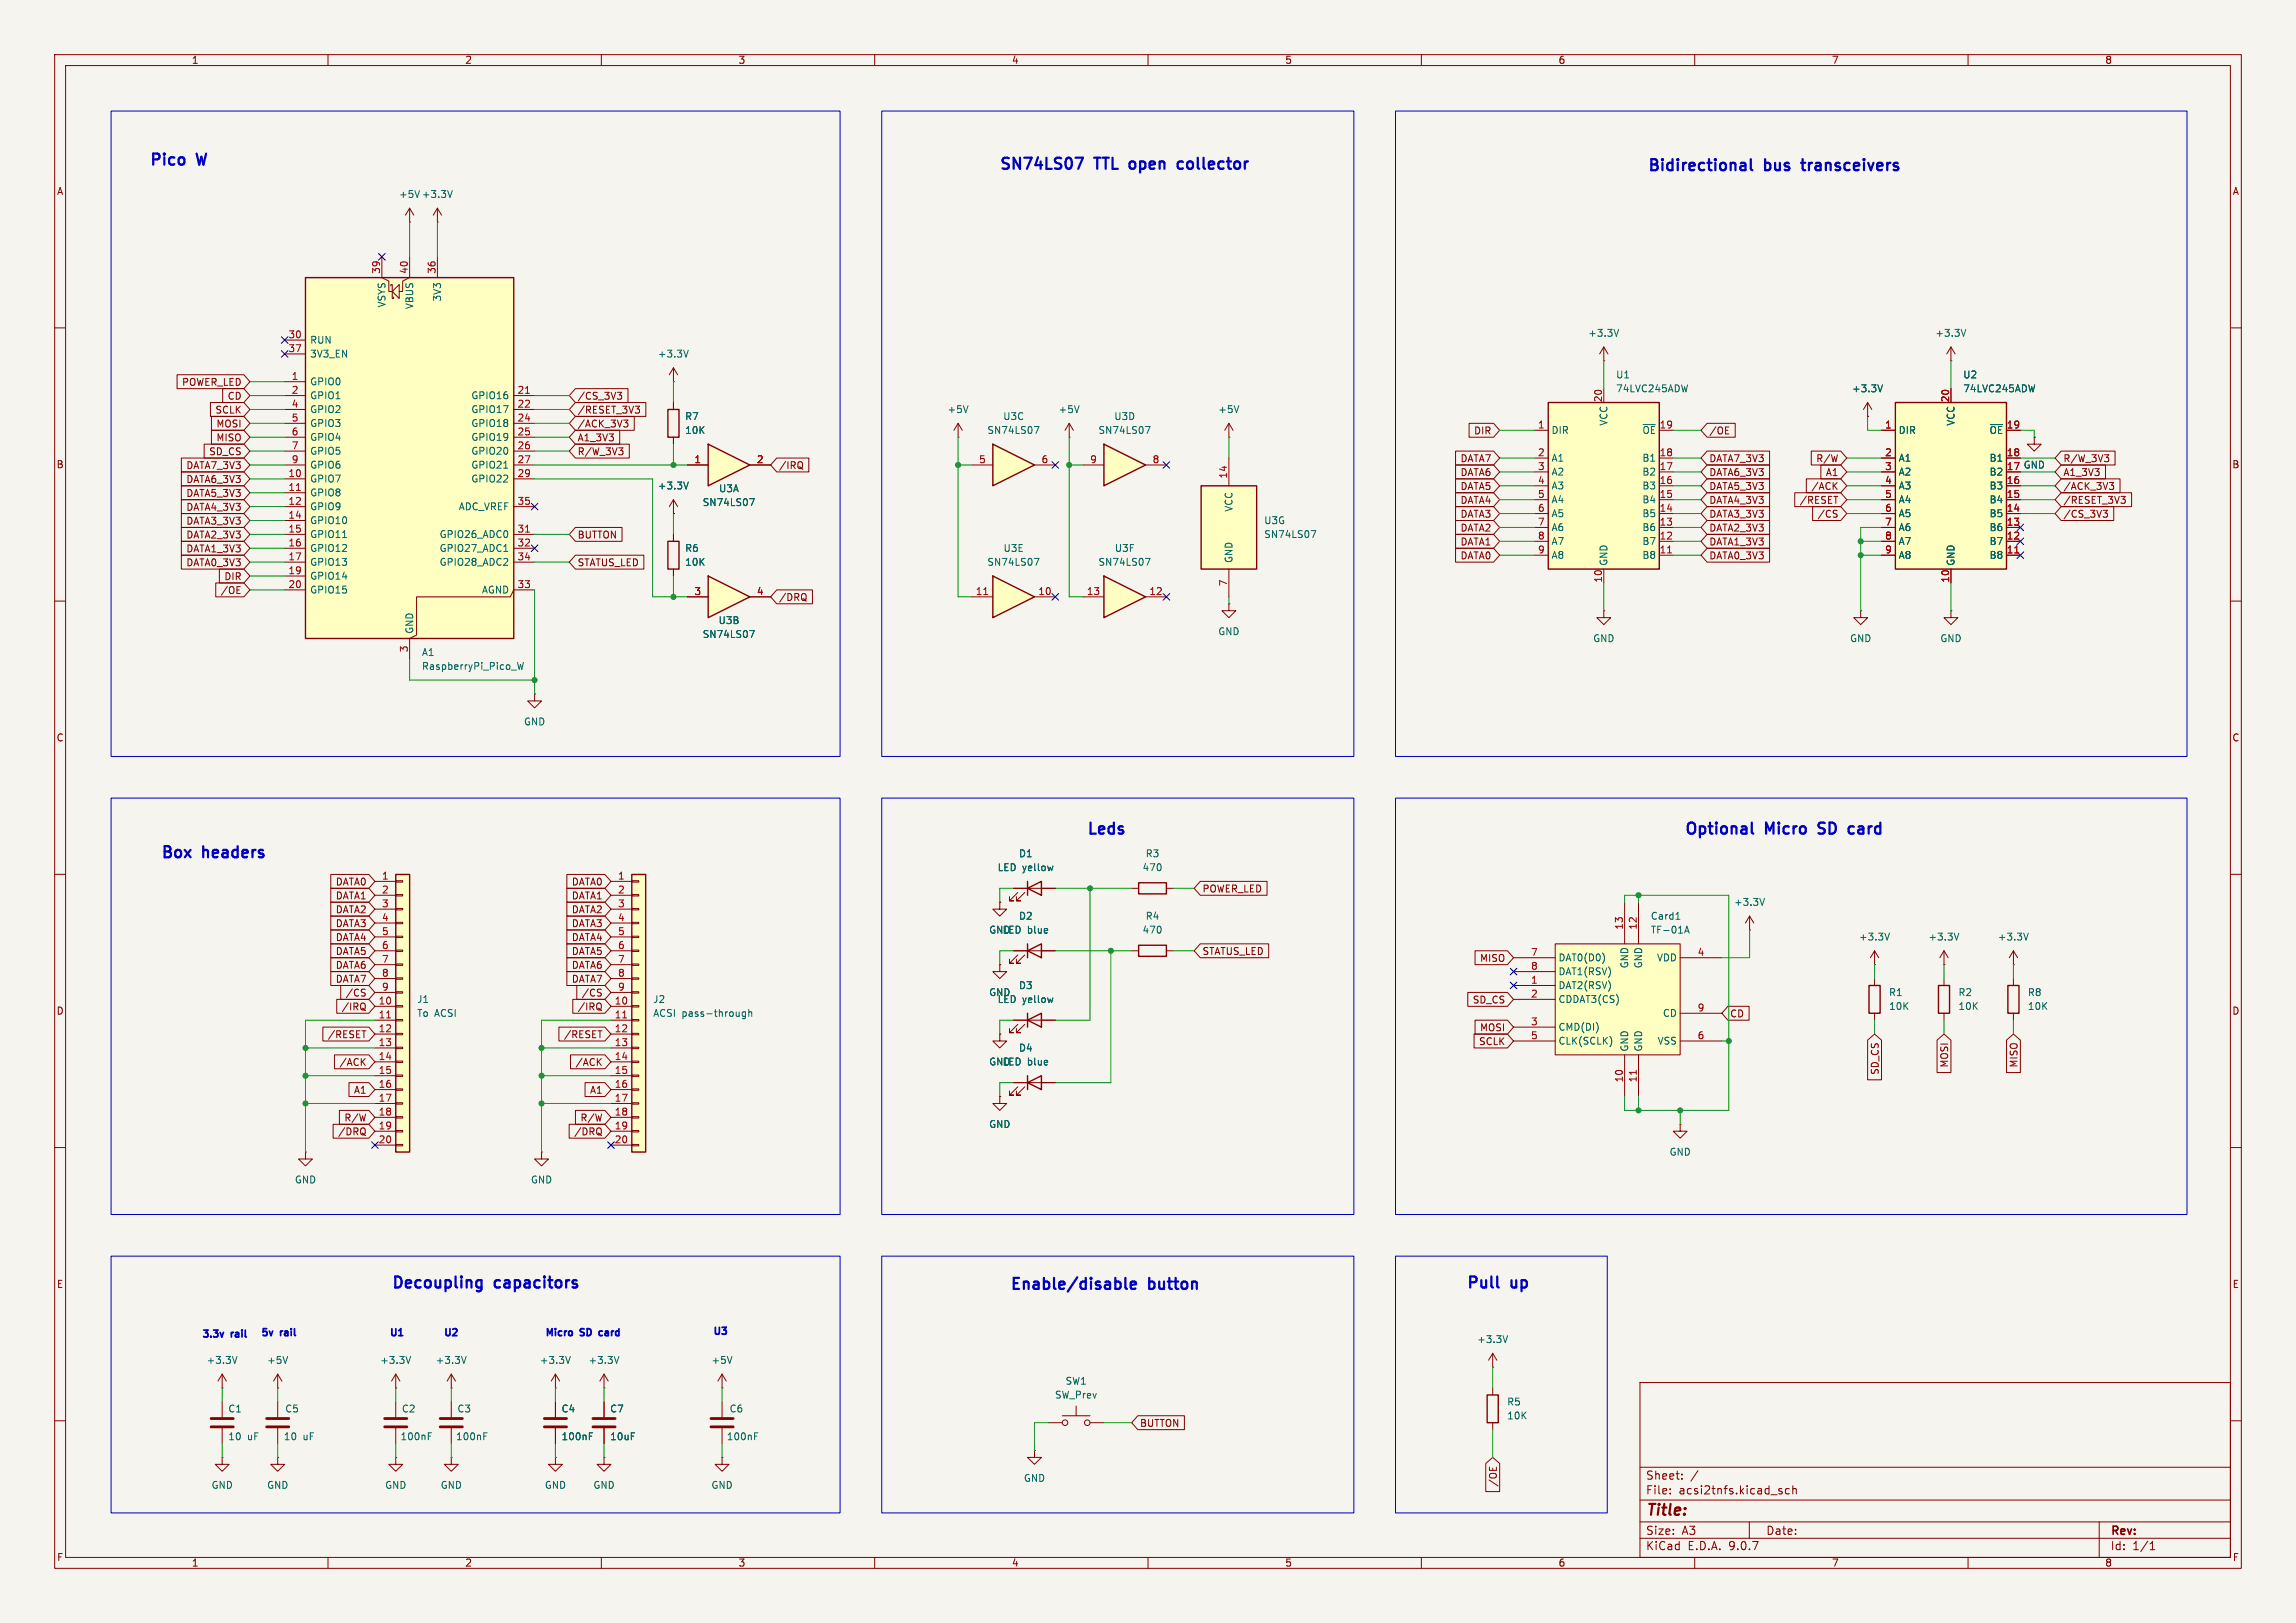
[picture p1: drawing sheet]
<svg xmlns="http://www.w3.org/2000/svg" width="420mm" height="297mm" viewBox="0 0 420 297" stroke-linecap="round" stroke-linejoin="round" font-family="sans-serif">
<defs><g id="words">
<g font-size="2.8" fill="#0000c2">
<text x="27.1" y="30.8">Pico</text>
<text x="36.1" y="30.8">W</text>
<text x="182.6" y="31.6">SN74LS07</text>
<text x="200.3" y="31.6">TTL open</text>
<text x="217.1" y="31.6">collector</text>
<text x="301.2" y="31.9">Bidirectional</text>
<text x="322.8" y="31.9">bus</text>
<text x="330.5" y="31.9">transceivers</text>
<text x="198.6" y="153.3">Leds</text>
<text x="307.9" y="153.3">Optional</text>
<text x="323" y="153.3">Micro</text>
<text x="333.5" y="153.3">SD</text>
<text x="339.8" y="153.3">card</text>
<text x="29.2" y="157.6">Box</text>
<text x="37.1" y="157.6">headers</text>
<text x="71.4" y="236.3">Decoupling</text>
<text x="90.5" y="236.3">capacitors</text>
<text x="184.6" y="236.6">Enable/disable</text>
<text x="210.1" y="236.6">button</text>
<text x="268" y="236.3">Pull</text>
<text x="276.4" y="236.3">up</text>
</g>
<text font-size="2.8" fill="#840000" x="301" y="277.9">Title:</text>
<g font-size="2.1" fill="#840000">
<text x="301" y="273.7">File:</text>
<text x="301" y="271">Sheet:</text>
<text x="307.1" y="273.7">acsi2tnfs.kicad_sch</text>
<text x="301" y="281.1">Size:</text>
<text x="307.6" y="281.1">A3</text>
<text x="323" y="281.1">Date:</text>
<text x="386" y="281.3">Rev:</text>
<text x="301" y="283.9">KiCad</text>
<text x="308.7" y="283.9">E.D.A.</text>
<text x="316.3" y="283.9">9.0.7</text>
<text x="386" y="283.9">Id:</text>
<text x="390.1" y="283.9">1/1</text>
</g>
<g font-size="1.8" fill="#840000">
<text x="35" y="11.9">1</text>
<text x="85" y="11.9">2</text>
<text x="135" y="11.9">3</text>
<text x="185" y="11.9">4</text>
<text x="235" y="11.9">5</text>
<text x="285" y="11.9">6</text>
<text x="335" y="11.9">7</text>
<text x="385" y="11.9">8</text>
<text x="10.3" y="35.9">A</text>
<text x="408.3" y="35.9">A</text>
<text x="33.2" y="70.8">POWER_LED</text>
<text x="39.3" y="75.9">SCLK</text>
<text x="41.5" y="73.3">CD</text>
<text x="105.6" y="75.9">/RESET_3V3</text>
<text x="105.6" y="73.3">/CS_3V3</text>
<text x="38.2" y="83.5">SD_CS</text>
<text x="39.5" y="81">MISO</text>
<text x="39.5" y="78.4">MOSI</text>
<text x="105.6" y="81">A1_3V3</text>
<text x="105.6" y="83.5">R/W_3V3</text>
<text x="105.6" y="78.4">/ACK_3V3</text>
<text x="269.5" y="79.7">DIR</text>
<text x="312.6" y="79.7">/OE</text>
<text x="10.3" y="85.9">B</text>
<text x="34" y="86">DATA7_3V3</text>
<text x="34" y="88.6">DATA6_3V3</text>
<text x="142.4" y="86">/IRQ</text>
<text x="267.1" y="84.8">DATA7</text>
<text x="267.1" y="89.9">DATA5</text>
<text x="267.1" y="87.3">DATA6</text>
<text x="312.6" y="89.9">DATA5_3V3</text>
<text x="312.6" y="84.8">DATA7_3V3</text>
<text x="312.6" y="87.3">DATA6_3V3</text>
<text x="331.2" y="89.9">/ACK</text>
<text x="332.1" y="84.8">R/W</text>
<text x="333.9" y="87.3">A1</text>
<text x="377.3" y="87.3">A1_3V3</text>
<text x="377.3" y="89.9">/ACK_3V3</text>
<text x="377.3" y="84.8">R/W_3V3</text>
<text x="408.2" y="85.9">B</text>
<text x="34" y="93.7">DATA4_3V3</text>
<text x="34" y="91.1">DATA5_3V3</text>
<text x="267.1" y="94.9">DATA3</text>
<text x="267.1" y="92.4">DATA4</text>
<text x="312.6" y="94.9">DATA3_3V3</text>
<text x="312.6" y="92.4">DATA4_3V3</text>
<text x="329.1" y="92.4">/RESET</text>
<text x="332.4" y="94.9">/CS</text>
<text x="377.3" y="94.9">/CS_3V3</text>
<text x="377.3" y="92.4">/RESET_3V3</text>
<text x="34" y="96.2">DATA3_3V3</text>
<text x="34" y="98.7">DATA2_3V3</text>
<text x="34" y="101.3">DATA1_3V3</text>
<text x="105.6" y="98.7">BUTTON</text>
<text x="267.1" y="100">DATA1</text>
<text x="267.1" y="97.5">DATA2</text>
<text x="312.6" y="100">DATA1_3V3</text>
<text x="312.6" y="97.5">DATA2_3V3</text>
<text x="34" y="103.8">DATA0_3V3</text>
<text x="40.9" y="106.4">DIR</text>
<text x="105.6" y="103.8">STATUS_LED</text>
<text x="267.1" y="102.6">DATA0</text>
<text x="312.6" y="102.6">DATA0_3V3</text>
<text x="40.3" y="108.9">/OE</text>
<text x="142.4" y="110.2">/DRQ</text>
<text x="10.3" y="135.9">C</text>
<text x="408.2" y="135.9">C</text>
<text x="61.3" y="167.3">DATA2</text>
<text x="61.3" y="162.2">DATA0</text>
<text x="61.3" y="164.8">DATA1</text>
<text x="104.5" y="164.8">DATA1</text>
<text x="104.5" y="167.3">DATA2</text>
<text x="104.5" y="162.2">DATA0</text>
<text x="219.9" y="163.5">POWER_LED</text>
<text x="61.3" y="172.4">DATA4</text>
<text x="61.3" y="169.9">DATA3</text>
<text x="104.5" y="169.9">DATA3</text>
<text x="104.5" y="172.4">DATA4</text>
<text x="61.3" y="177.5">DATA6</text>
<text x="61.3" y="174.9">DATA5</text>
<text x="104.5" y="177.5">DATA6</text>
<text x="104.5" y="174.9">DATA5</text>
<text x="219.9" y="174.9">STATUS_LED</text>
<text x="270.6" y="176.2">MISO</text>
<text x="10.3" y="185.9">D</text>
<text x="61.3" y="180">DATA7</text>
<text x="62.4" y="185.1">/IRQ</text>
<text x="63.1" y="182.6">/CS</text>
<text x="104.5" y="180">DATA7</text>
<text x="105.6" y="185.1">/IRQ</text>
<text x="106.3" y="182.6">/CS</text>
<text x="269.3" y="183.8">SD_CS</text>
<text x="408.2" y="185.9">D</text>
<text x="59.9" y="190.2">/RESET</text>
<text x="103.1" y="190.2">/RESET</text>
<text x="270.5" y="191.5">SCLK</text>
<text x="270.6" y="188.9">MOSI</text>
<text x="316.4" y="186.4">CD</text>
<text x="62" y="195.3">/ACK</text>
<text x="105.2" y="195.3">/ACK</text>
<text x="343.9" y="196.8" transform="rotate(-90 343.9 196.8)">SD_CS</text>
<text x="356.6" y="195.5" transform="rotate(-90 356.6 195.5)">MOSI</text>
<text x="369.3" y="195.5" transform="rotate(-90 369.3 195.5)">MISO</text>
<text x="64.6" y="200.3">A1</text>
<text x="107.8" y="200.3">A1</text>
<text x="61.7" y="208">/DRQ</text>
<text x="62.9" y="205.4">R/W</text>
<text x="104.9" y="208">/DRQ</text>
<text x="106.1" y="205.4">R/W</text>
<text x="10.3" y="235.9">E</text>
<text x="408.3" y="235.9">E</text>
<text x="208.4" y="261.3">BUTTON</text>
<text x="274" y="272.1" transform="rotate(-90 274 272.1)">/OE</text>
<text x="10.3" y="285.9">F</text>
<text x="35" y="286.9">1</text>
<text x="85" y="286.9">2</text>
<text x="135" y="286.9">3</text>
<text x="185" y="286.9">4</text>
<text x="235" y="286.9">5</text>
<text x="285" y="286.9">6</text>
<text x="335" y="286.9">7</text>
<text x="385" y="286.9">8</text>
<text x="408.3" y="285.9">F</text>
</g>
<g font-size="1.8" fill="#006464">
<text x="72.9" y="36.4">+5V +3.3V</text>
<text x="70.7" y="56.4" transform="rotate(-90 70.7 56.4)">VSYS</text>
<text x="75.8" y="56.7" transform="rotate(-90 75.8 56.7)">VBUS</text>
<text x="80.9" y="55.3" transform="rotate(-90 80.9 55.3)">3V3</text>
<text x="56.6" y="63.1">RUN</text>
<text x="56.6" y="65.6">3V3_EN</text>
<text x="120.2" y="65.6">+3.3V</text>
<text x="290.4" y="61.8">+3.3V</text>
<text x="353.9" y="61.8">+3.3V</text>
<text x="56.6" y="70.7">GPIO0</text>
<text x="295.5" y="69.4">U1</text>
<text x="295.5" y="72">74LVC245ADW</text>
<text x="338.7" y="72">+3.3V</text>
<text x="359" y="69.4">U2</text>
<text x="359" y="72">74LVC245ADW</text>
<text x="56.6" y="73.3">GPIO1</text>
<text x="56.6" y="75.8">GPIO2</text>
<text x="86.1" y="73.3">GPIO16</text>
<text x="86.1" y="75.8">GPIO17</text>
<text x="125.2" y="77.1">R7</text>
<text x="173.2" y="75.8">+5V</text>
<text x="183.4" y="77.1">U3C</text>
<text x="193.5" y="75.8">+5V</text>
<text x="203.7" y="77.1">U3D</text>
<text x="222.8" y="75.8">+5V</text>
<text x="294.2" y="78" transform="rotate(-90 294.2 78)">VCC</text>
<text x="357.7" y="78" transform="rotate(-90 357.7 78)">VCC</text>
<text x="56.6" y="78.3">GPIO3</text>
<text x="56.6" y="80.9">GPIO4</text>
<text x="56.6" y="83.4">GPIO5</text>
<text x="86.1" y="78.3">GPIO18</text>
<text x="86.1" y="80.9">GPIO19</text>
<text x="86.1" y="83.4">GPIO20</text>
<text x="125.2" y="79.6">10K</text>
<text x="180.5" y="79.6">SN74LS07</text>
<text x="200.8" y="79.6">SN74LS07</text>
<text x="283.7" y="79.6">DIR</text>
<text x="300.3" y="79.6">~{OE}</text>
<text x="347.2" y="79.6">DIR</text>
<text x="363.8" y="79.6">~{OE}</text>
<text x="56.6" y="86">GPIO6</text>
<text x="56.6" y="88.5">GPIO7</text>
<text x="86.1" y="86">GPIO21</text>
<text x="86.1" y="88.5">GPIO22</text>
<text x="120.2" y="89.8">+3.3V</text>
<text x="283.7" y="84.7">A1</text>
<text x="283.7" y="87.2">A2</text>
<text x="283.7" y="89.8">A3</text>
<text x="300.3" y="84.7">B1</text>
<text x="300.3" y="87.2">B2</text>
<text x="300.3" y="89.8">B3</text>
<text x="347.2" y="84.7">A1</text>
<text x="347.2" y="87.2">A2</text>
<text x="347.2" y="89.8">A3</text>
<text x="363.8" y="84.7">B1</text>
<text x="363.8" y="87.2">B2</text>
<text x="363.8" y="89.8">B3</text>
<text x="367" y="86.1">17 GND</text>
<text x="56.6" y="91">GPIO8</text>
<text x="56.6" y="93.6">GPIO9</text>
<text x="83.8" y="93.6">ADC_VREF</text>
<text x="128.4" y="92.8">SN74LS07</text>
<text x="131.4" y="90.3">U3A</text>
<text x="225.7" y="93.7" transform="rotate(-90 225.7 93.7)">VCC</text>
<text x="283.7" y="92.3">A4</text>
<text x="283.7" y="94.8">A5</text>
<text x="300.3" y="92.3">B4</text>
<text x="300.3" y="94.8">B5</text>
<text x="347.2" y="92.3">A4</text>
<text x="347.2" y="94.8">A5</text>
<text x="363.8" y="92.3">B4</text>
<text x="363.8" y="94.8">B5</text>
<text x="56.6" y="96.1">GPIO10</text>
<text x="56.6" y="98.7">GPIO11</text>
<text x="56.6" y="101.2">GPIO12</text>
<text x="80.3" y="98.7">GPIO26_ADC0</text>
<text x="80.3" y="101.2">GPIO27_ADC1</text>
<text x="125.2" y="101.2">R6</text>
<text x="183.5" y="101.2">U3E</text>
<text x="203.8" y="101.2">U3F</text>
<text x="231.1" y="96.1">U3G</text>
<text x="231.1" y="98.7">SN74LS07</text>
<text x="283.7" y="97.4">A6</text>
<text x="283.7" y="99.9">A7</text>
<text x="300.3" y="97.4">B6</text>
<text x="300.3" y="99.9">B7</text>
<text x="347.2" y="97.4">A6</text>
<text x="347.2" y="99.9">A7</text>
<text x="363.8" y="97.4">B6</text>
<text x="363.8" y="99.9">B7</text>
<text x="56.6" y="103.7">GPIO13</text>
<text x="56.6" y="106.3">GPIO14</text>
<text x="80.3" y="103.7">GPIO28_ADC2</text>
<text x="125.2" y="103.7">10K</text>
<text x="180.5" y="103.7">SN74LS07</text>
<text x="200.8" y="103.7">SN74LS07</text>
<text x="225.7" y="103.1" transform="rotate(-90 225.7 103.1)">GND</text>
<text x="283.7" y="102.5">A8</text>
<text x="294.2" y="103.6" transform="rotate(-90 294.2 103.6)">GND</text>
<text x="300.3" y="102.5">B8</text>
<text x="347.2" y="102.5">A8</text>
<text x="357.7" y="103.6" transform="rotate(-90 357.7 103.6)">GND</text>
<text x="363.8" y="102.5">B8</text>
<text x="56.6" y="108.8">GPIO15</text>
<text x="88.1" y="108.8">AGND</text>
<text x="75.8" y="116.1" transform="rotate(-90 75.8 116.1)">GND</text>
<text x="128.4" y="116.9">SN74LS07</text>
<text x="131.3" y="114.4">U3B</text>
<text x="222.8" y="116.4">GND</text>
<text x="291.3" y="117.7">GND</text>
<text x="338.3" y="117.7">GND</text>
<text x="354.8" y="117.7">GND</text>
<text x="77.1" y="120.2">A1</text>
<text x="77.1" y="122.8">RaspberryPi_Pico_W</text>
<text x="95.8" y="132.9">GND</text>
<text x="182.4" y="159.6">LED yellow</text>
<text x="186.3" y="157.1">D1</text>
<text x="208.9" y="159.6">470</text>
<text x="209.5" y="157.1">R3</text>
<text x="317.1" y="166">+3.3V</text>
<text x="180.8" y="171">GND</text>
<text x="183.3" y="171">LED blue</text>
<text x="186.3" y="168.5">D2</text>
<text x="208.9" y="171">470</text>
<text x="209.5" y="168.5">R4</text>
<text x="301.9" y="168.5">Card1</text>
<text x="301.9" y="171">TF-01A</text>
<text x="340" y="172.3">+3.3V</text>
<text x="352.7" y="172.3">+3.3V</text>
<text x="365.4" y="172.3">+3.3V</text>
<text x="285" y="176.1">DAT0(D0)</text>
<text x="285" y="178.7">DAT1(RSV)</text>
<text x="298" y="177.3" transform="rotate(-90 298 177.3)">GND</text>
<text x="300.6" y="177.3" transform="rotate(-90 300.6 177.3)">GND</text>
<text x="303" y="176.1">VDD</text>
<text x="76.2" y="183.7">J1</text>
<text x="119.4" y="183.7">J2</text>
<text x="180.8" y="182.5">GND</text>
<text x="182.4" y="183.7">LED yellow</text>
<text x="186.3" y="181.2">D3</text>
<text x="285" y="181.2">DAT2(RSV)</text>
<text x="285" y="183.7">CDDAT3(CS)</text>
<text x="345.4" y="182.5">R1</text>
<text x="345.4" y="185">10K</text>
<text x="358.1" y="182.5">R2</text>
<text x="358.1" y="185">10K</text>
<text x="370.8" y="182.5">R8</text>
<text x="370.8" y="185">10K</text>
<text x="76.2" y="186.3">To ACSI</text>
<text x="119.4" y="186.3">ACSI pass-through</text>
<text x="285" y="188.8">CMD(DI)</text>
<text x="285" y="191.4">CLK(SCLK)</text>
<text x="303.1" y="191.4">VSS</text>
<text x="304.1" y="186.3">CD</text>
<text x="180.8" y="195.2">GND</text>
<text x="183.3" y="195.2">LED blue</text>
<text x="186.3" y="192.6">D4</text>
<text x="298" y="192.5" transform="rotate(-90 298 192.5)">GND</text>
<text x="300.6" y="192.5" transform="rotate(-90 300.6 192.5)">GND</text>
<text x="180.8" y="206.6">GND</text>
<text x="305.3" y="211.7">GND</text>
<text x="53.8" y="216.8">GND</text>
<text x="97" y="216.8">GND</text>
<text x="270.1" y="246">+3.3V</text>
<text x="37.7" y="249.8">+3.3V</text>
<text x="48.8" y="249.8">+5V</text>
<text x="69.4" y="249.8">+3.3V</text>
<text x="79.6" y="249.8">+3.3V</text>
<text x="98.7" y="249.8">+3.3V</text>
<text x="107.5" y="249.8">+3.3V</text>
<text x="130" y="249.8">+5V</text>
<text x="192.9" y="256.1">SW_Prev</text>
<text x="194.8" y="253.6">SW1</text>
<text x="275.6" y="257.4">R5</text>
<text x="41.7" y="258.7">C1</text>
<text x="41.7" y="263.8">10</text>
<text x="45.3" y="263.8">uF</text>
<text x="51.8" y="263.8">10</text>
<text x="52.1" y="258.7">C5</text>
<text x="55.4" y="263.8">uF</text>
<text x="73.2" y="263.8">100nF</text>
<text x="73.4" y="258.7">C2</text>
<text x="83.3" y="263.8">100nF</text>
<text x="83.6" y="258.7">C3</text>
<text x="102.6" y="258.7">C4</text>
<text x="102.6" y="263.8">100nF</text>
<text x="111.5" y="258.7">C7</text>
<text x="111.5" y="263.8">10uF</text>
<text x="132.9" y="263.8">100nF</text>
<text x="133.4" y="258.7">C6</text>
<text x="275.6" y="259.9">10K</text>
<text x="38.6" y="272.6">GND</text>
<text x="48.8" y="272.6">GND</text>
<text x="70.4" y="272.6">GND</text>
<text x="80.5" y="272.6">GND</text>
<text x="99.6" y="272.6">GND</text>
<text x="108.5" y="272.6">GND</text>
<text x="130" y="272.6">GND</text>
<text x="187.2" y="271.4">GND</text>
</g>
<g font-size="1.8" fill="#a90000">
<text x="69.6" y="50.2" transform="rotate(-90 69.6 50.2)">39</text>
<text x="74.7" y="50.2" transform="rotate(-90 74.7 50.2)">40</text>
<text x="79.8" y="50.2" transform="rotate(-90 79.8 50.2)">36</text>
<text x="52.7" y="62">30</text>
<text x="52.7" y="64.5">37</text>
<text x="53.3" y="69.6">1</text>
<text x="53.3" y="72.1">2</text>
<text x="53.3" y="74.7">4</text>
<text x="53.3" y="77.2">5</text>
<text x="94.6" y="72.1">21</text>
<text x="94.6" y="74.7">22</text>
<text x="94.6" y="77.2">24</text>
<text x="293.1" y="73.7" transform="rotate(-90 293.1 73.7)">20</text>
<text x="356.6" y="73.7" transform="rotate(-90 356.6 73.7)">20</text>
<text x="53.3" y="79.8">6</text>
<text x="53.3" y="82.3">7</text>
<text x="94.6" y="79.8">25</text>
<text x="94.6" y="82.3">26</text>
<text x="281.2" y="78.5">1</text>
<text x="281.2" y="83.6">2</text>
<text x="303.5" y="78.5">19</text>
<text x="303.5" y="83.6">18</text>
<text x="344.7" y="78.5">1</text>
<text x="344.7" y="83.6">2</text>
<text x="367" y="78.5">19</text>
<text x="367" y="83.6">18</text>
<text x="52.7" y="87.4">10</text>
<text x="52.7" y="89.9">11</text>
<text x="53.3" y="84.8">9</text>
<text x="94.6" y="84.8">27</text>
<text x="94.6" y="87.4">29</text>
<text x="126.9" y="84.8">1</text>
<text x="138.4" y="84.8">2</text>
<text x="179" y="84.8">5</text>
<text x="190.4" y="84.8">6</text>
<text x="199.3" y="84.8">9</text>
<text x="210.7" y="84.8">8</text>
<text x="224.5" y="87.7" transform="rotate(-90 224.5 87.7)">14</text>
<text x="281.2" y="86.1">3</text>
<text x="281.2" y="88.6">4</text>
<text x="303.5" y="86.1">17</text>
<text x="303.5" y="88.6">16</text>
<text x="344.7" y="86.1">3</text>
<text x="344.7" y="88.6">4</text>
<text x="367" y="88.6">16</text>
<text x="52.7" y="92.5">12</text>
<text x="52.7" y="95">14</text>
<text x="94.6" y="92.5">35</text>
<text x="281.2" y="91.2">5</text>
<text x="281.2" y="93.7">6</text>
<text x="303.5" y="91.2">15</text>
<text x="303.5" y="93.7">14</text>
<text x="344.7" y="91.2">5</text>
<text x="344.7" y="93.7">6</text>
<text x="367" y="91.2">15</text>
<text x="367" y="93.7">14</text>
<text x="52.7" y="97.5">15</text>
<text x="52.7" y="100.1">16</text>
<text x="94.6" y="97.5">31</text>
<text x="94.6" y="100.1">32</text>
<text x="281.2" y="96.3">7</text>
<text x="281.2" y="98.8">8</text>
<text x="281.2" y="101.3">9</text>
<text x="303.5" y="96.3">13</text>
<text x="303.5" y="98.8">12</text>
<text x="303.5" y="101.3">11</text>
<text x="344.7" y="96.3">7</text>
<text x="344.7" y="98.8">8</text>
<text x="344.7" y="101.3">9</text>
<text x="367" y="96.3">13</text>
<text x="367" y="98.8">12</text>
<text x="367" y="101.3">11</text>
<text x="52.7" y="102.6">17</text>
<text x="52.7" y="105.2">19</text>
<text x="52.7" y="107.7">20</text>
<text x="94.6" y="102.6">34</text>
<text x="94.6" y="107.7">33</text>
<text x="224.5" y="107.4" transform="rotate(-90 224.5 107.4)">7</text>
<text x="293.1" y="106.7" transform="rotate(-90 293.1 106.7)">10</text>
<text x="356.6" y="106.7" transform="rotate(-90 356.6 106.7)">10</text>
<text x="126.9" y="109">3</text>
<text x="138.4" y="109">4</text>
<text x="178.4" y="109">11</text>
<text x="189.8" y="109">10</text>
<text x="198.7" y="109">13</text>
<text x="210.1" y="109">12</text>
<text x="74.7" y="119.5" transform="rotate(-90 74.7 119.5)">3</text>
<text x="69.8" y="161">1</text>
<text x="113" y="161">1</text>
<text x="69.8" y="163.6">2</text>
<text x="69.8" y="166.1">3</text>
<text x="113" y="163.6">2</text>
<text x="113" y="166.1">3</text>
<text x="69.8" y="168.7">4</text>
<text x="69.8" y="171.2">5</text>
<text x="69.8" y="173.7">6</text>
<text x="113" y="168.7">4</text>
<text x="113" y="171.2">5</text>
<text x="113" y="173.7">6</text>
<text x="296.9" y="170.2" transform="rotate(-90 296.9 170.2)">13</text>
<text x="299.5" y="170.2" transform="rotate(-90 299.5 170.2)">12</text>
<text x="69.8" y="176.3">7</text>
<text x="69.8" y="178.8">8</text>
<text x="113" y="176.3">7</text>
<text x="113" y="178.8">8</text>
<text x="280" y="175">7</text>
<text x="280" y="177.5">8</text>
<text x="310.4" y="175">4</text>
<text x="69.2" y="183.9">10</text>
<text x="69.8" y="181.4">9</text>
<text x="112.4" y="183.9">10</text>
<text x="113" y="181.4">9</text>
<text x="280" y="180.1">1</text>
<text x="280" y="182.6">2</text>
<text x="310.4" y="185.2">9</text>
<text x="69.2" y="186.4">11</text>
<text x="69.2" y="189">12</text>
<text x="69.2" y="191.5">13</text>
<text x="112.4" y="186.4">11</text>
<text x="112.4" y="189">12</text>
<text x="112.4" y="191.5">13</text>
<text x="280" y="187.7">3</text>
<text x="280" y="190.2">5</text>
<text x="310.4" y="190.2">6</text>
<text x="69.2" y="194.1">14</text>
<text x="69.2" y="196.6">15</text>
<text x="112.4" y="194.1">14</text>
<text x="112.4" y="196.6">15</text>
<text x="69.2" y="199.1">16</text>
<text x="69.2" y="201.7">17</text>
<text x="112.4" y="199.1">16</text>
<text x="112.4" y="201.7">17</text>
<text x="296.9" y="198.2" transform="rotate(-90 296.9 198.2)">10</text>
<text x="299.5" y="198.2" transform="rotate(-90 299.5 198.2)">11</text>
<text x="69.2" y="204.2">18</text>
<text x="69.2" y="206.8">19</text>
<text x="69.2" y="209.3">20</text>
<text x="112.4" y="204.2">18</text>
<text x="112.4" y="206.8">19</text>
<text x="112.4" y="209.3">20</text>
</g>
<g font-size="1.8" fill="#0000c2">
<text x="36.7" y="245.2">3.3v</text>
<text x="42.4" y="245.2">rail</text>
<text x="47.5" y="245">5v</text>
<text x="51.4" y="245">rail</text>
<text x="71" y="245">U1</text>
<text x="80.9" y="245">U2</text>
<text x="99.5" y="245">Micro</text>
<text x="106.2" y="245">SD</text>
<text x="110.4" y="245">card</text>
<text x="130.2" y="244.7">U3</text>
</g>
</g></defs>
<path d="M0 0h420v297h-420z" fill="#f5f4ef" stroke="#f5f4ef" stroke-width=".18"/>
<g fill="none" stroke="#840000" stroke-width=".18">
<path d="M10 10h400v277h-400zM12 12h396v273h-396zM60 10v2M110 10v2M160 10v2M210 10v2M260 10v2M310 10v2M360 10v2M10 60h2M408 60h2M10 110h2"/>
<path d="M293.4 111.8v1.2h1.2l-1.2 1.3-1.3-1.3h1.3M293.4 111.8h.1M408 110h2M10 160h2M408 160h2M10 210h2M408 210h2M101.6 254h.1M101.6 251.5l-.8 1.2M101.6 251.5l.8 1.2M101.6 251.5v2.5M300 253h108v32h-108z"/>
<path d="M10 260h2M300 278.5h108M300 274.5h108M300 268.5h108M305.5 273.2v.2M305.5 272.5v.1M307.7 270.5v.2M307.7 269.8v.1M310.6 269.1l-1.3 1.9M320 278.5v3M325.6 272.9l.3 .1 .1 .2-.2 .2h-.3M325.6 272.4l.3 .1"/>
<path d="M327.3 272.5l-.4-.1-.3 .3v.4l.1 .2h.6M327.9 272.5l.3-.1 .3 .1 .1 .9M327.9 271.9v1.5M384 278.5v6.5M408 260h2M60 285v2M110 285v2M160 285v2M210 285v2M260 285v2M300 281.5h108M310 285v2"/>
<path d="M360 285v2M393.3 283.6h.9M393.3 282.5l.4-.4v1.5"/>
</g>
<path d="M104.3 248.2l-.4 1.3" fill="none" stroke="#006464" stroke-width=".18"/>
<path d="M283.2 73.7h20.3v30.4h-20.3z" fill="#ffffc2"/>
<path d="M283.2 73.7h20.3v30.4h-20.3z" fill="none" stroke="#840000" stroke-width=".25"/>
<g fill="none" stroke="#840000" stroke-width=".18">
<path d="M280.7 78.7h2.5M293.4 71.1v2.6M303.5 78.7h2.6M280.7 83.8h2.5M280.7 86.4h2.5M280.7 88.9h2.5M280.7 91.4h2.5M280.7 94h2.5M280.7 96.5h2.5M280.7 99.1h2.5M303.5 83.8h2.6M303.5 86.4h2.6"/>
<path d="M303.5 88.9h2.6M303.5 91.4h2.6M303.5 94h2.6M303.5 96.5h2.6M303.5 99.1h2.6M280.7 101.6h2.5M293.4 104.1v2.6M303.5 101.6h2.6"/>
</g>
<path d="M305 101.2h.8" fill="none" stroke="#a90000" stroke-width=".18"/>
<path d="M308.7 70.4l-.3 1.3" fill="none" stroke="#006464" stroke-width=".18"/>
<path d="M201.9 81.3l7.6 3.8-7.6 3.8z" fill="#ffffc2"/>
<path d="M201.9 81.3l7.6 3.8-7.6 3.8z" fill="none" stroke="#840000" stroke-width=".25"/>
<path d="M195.6 77.5l-.8 1.2M195.6 77.5l.7 1.2M195.6 77.5v2.5M224.8 77.5l-.8 1.2M224.8 77.5l.8 1.2M224.8 77.5v2.5M195.6 80h.1M198.1 85.1h3.8M209.5 85.1h3.9M224.8 80h.1" fill="none" stroke="#840000" stroke-width=".18"/>
<path d="M197.4 74.2l-.4 1.3M209.5 78h.9l-.6 1.3M226.6 74.2l-.4 1.3" fill="none" stroke="#006464" stroke-width=".18"/>
<path d="M219.7 88.9h10.2v15.2h-10.2z" fill="#ffffc2"/>
<path d="M219.7 88.9h10.2v15.2h-10.2z" fill="none" stroke="#840000" stroke-width=".25"/>
<path d="M224.8 83.8v5.1M224.8 110.5v1.3h1.3l-1.3 1.2-1.3-1.2h1.3M224.8 110.5h.1M224.8 104.1v5.1" fill="none" stroke="#840000" stroke-width=".18"/>
<path d="M239.8 97.1h.9l-.6 1.3" fill="none" stroke="#006464" stroke-width=".18"/>
<path d="M201.9 105.4l7.6 3.8-7.6 3.8z" fill="#ffffc2"/>
<path d="M201.9 105.4l7.6 3.8-7.6 3.8z" fill="none" stroke="#840000" stroke-width=".25"/>
<path d="M198.1 109.2h3.8M209.5 109.2h3.9" fill="none" stroke="#840000" stroke-width=".18"/>
<path d="M209.5 102.2h.9l-.6 1.2" fill="none" stroke="#006464" stroke-width=".18"/>
<path d="M181.6 105.4l7.6 3.8-7.6 3.8z" fill="#ffffc2"/>
<path d="M181.6 105.4l7.6 3.8-7.6 3.8zM208.3 173h5.1v2h-5.1zM272 255.3h2.1v5h-2.1z" fill="none" stroke="#840000" stroke-width=".25"/>
<g fill="none" stroke="#840000" stroke-width=".18">
<path d="M293.4 66h.1M293.4 63.5l-.8 1.3M293.4 63.5l.7 1.3M293.4 63.5v2.5M177.8 109.2h3.8M189.2 109.2h3.8M207 174h1.3M213.4 174h1.2M368.3 176.5h.1M368.3 174l-.8 1.3M368.3 174l.8 1.3M368.3 174v2.5"/>
<path d="M40.6 254h.1M40.6 251.5v2.5M40.6 256.5v2.8M40.6 251.5l-.7 1.2M40.6 251.5l.8 1.2M50.8 254h.1M50.8 251.5l-.8 1.2M50.8 251.5l.8 1.2M50.8 251.5v2.5M82.5 256.5v2.8M101.6 256.5v2.8M110.5 254h.1"/>
<path d="M110.5 251.5l-.8 1.2M110.5 251.5l.8 1.2M110.5 251.5v2.5M110.5 256.5v2.8M132.1 254h.1M132.1 251.5v2.5M132.1 256.5v2.8M132.1 251.5l-.8 1.2M132.1 251.5l.7 1.2M273 250.2h.1M273 247.6l-.7 1.3M273 247.6l.8 1.3"/>
<path d="M273 247.6v2.6M273 254v1.3M40.6 261.4v2.8M50.8 266.7v1.3h1.3l-1.3 1.2-1.3-1.2h1.3M50.8 266.7h.1M72.4 266.7v1.3h1.3l-1.3 1.2-1.3-1.2h1.3M72.4 266.7h.1M82.5 261.4v2.8M101.6 266.7v1.3h1.3l-1.3 1.2-1.3-1.2h1.3M101.6 266.7h.1M101.6 261.4v2.8M110.5 266.7v1.3h1.3l-1.3 1.2-1.3-1.2h1.3"/>
<path d="M110.5 266.7h.1M110.5 261.4v2.8M132.1 266.7v1.3h1.2l-1.2 1.2-1.3-1.2h1.3M132.1 266.7h.1M132.1 261.4v2.8M273 260.3v1.3"/>
</g>
<path d="M179.9 108.8h.8" fill="none" stroke="#a90000" stroke-width=".18"/>
<g fill="none" stroke="#006464" stroke-width=".18">
<path d="M296.1 60.3l-.4 1.2M189.2 102.2h.8l-.5 1.2M371 170.8l-.4 1.2M43.4 248.2l-.5 1.3M52.6 248.2l-.4 1.3M113.2 248.2l-.4 1.3M133.9 248.2l-.4 1.3M275.8 244.4l-.5 1.3M88.5 262.8h.4M88.5 262.2h.6M107.8 262.8h.4M107.8 262.2h.6"/>
<path d="M138 262.8h.5M138 262.2h.6"/>
</g>
<path d="M38.6 259.6h4.1M80.5 259.6h4.1M99.6 259.6h4M108.5 259.6h4M130 259.6h4.1M38.6 261.1h4.1M80.5 261.1h4.1M99.6 261.1h4M108.5 261.1h4M130 261.1h4.1" fill="none" stroke="#840000" stroke-width=".51"/>
<path d="M284.5 172.7h22.8v20.3h-22.8z" fill="#ffffc2"/>
<g fill="none" stroke="#840000" stroke-width=".18">
<path d="M276.9 175.3h7.6M276.9 177.8h7.6M284.5 172.7h22.8v20.3h-22.8zM297.2 165.1v7.6M299.7 165.1v7.6M307.3 175.3h7.7M320 170.2h.1M320 167.6l-.7 1.3M320 167.6l.8 1.3M320 167.6v2.6M342.9 176.5h.1M342.9 174v2.5"/>
<path d="M342.9 179.1v1.2M342.9 174l-.8 1.3M342.9 174l.8 1.3M355.6 176.5h.1M355.6 174v2.5M355.6 179.1v1.2M355.6 174l-.8 1.3M355.6 174l.8 1.3M368.3 179.1v1.2M276.9 180.3h7.6M276.9 182.9h7.6M276.9 188h7.6"/>
<path d="M276.9 190.5h7.6M297.2 193v7.7M299.7 193v7.7M307.3 190.5h7.7M307.3 185.4h7.7M342.9 185.4v1.3M355.6 185.4v1.3M368.3 185.4v1.3M307.3 205.7v1.3h1.3l-1.3 1.3-1.2-1.3h1.2M307.3 205.7h.1"/>
</g>
<path d="M293.4 174.9v.9M306.6 168.2h.7M308.1 170.8l.5-1.3 .4 1.3M308.3 170.4h.6M322.8 164.4l-.5 1.3M345.6 170.8l-.4 1.2M358.3 170.8l-.4 1.2M294.7 190l.1 .5-.1 .7" fill="none" stroke="#006464" stroke-width=".18"/>
<path d="M299.3 195.9v.7" fill="none" stroke="#a90000" stroke-width=".18"/>
<path d="M341.9 180.3h2v5.1h-2zM354.6 180.3h2v5.1h-2zM367.3 180.3h2v5.1h-2z" fill="none" stroke="#840000" stroke-width=".25"/>
<path d="M55.9 50.8h38.1v66h-38.1z" fill="#ffffc2"/>
<path d="M55.9 50.8h38.1v66h-38.1z" fill="none" stroke="#840000" stroke-width=".25"/>
<g fill="none" stroke="#840000" stroke-width=".18">
<path d="M69.8 47v3.8l1.3 .6v1.9h.7M71.5 52.3v-.2h.3v2.5h.2v-.2M71.8 53.3l1.2-1.2v2.5zM74.9 47v3.8l-1.2 .6v1.9h-.7M80 47v3.8M52.1 62.2h3.8M52.1 64.8h3.8M52.1 69.9h3.8M52.1 72.4h3.8M52.1 74.9h3.8M52.1 77.5h3.8M94 72.4h3.8"/>
<path d="M94 74.9h3.8M94 77.5h3.8M52.1 80h3.8M52.1 82.6h3.8M52.1 85.1h3.8M52.1 87.6h3.8M52.1 90.2h3.8M52.1 92.7h3.8M52.1 95.3h3.8M52.1 97.8h3.8M94 80h3.8M94 82.6h3.8"/>
<path d="M94 85.1h3.8M94 87.6h3.8M94 92.7h3.8M94 97.8h3.8M52.1 100.3h3.8M52.1 102.9h3.8M52.1 105.4h3.8M52.1 108h3.8M94 100.3h3.8M94 102.9h3.8M97.8 108h-3.8l-.7 1.2h-17.1v7l-1.3 .6v3.9M97.8 127v1.3h1.3l-1.3 1.2-1.3-1.2h1.3"/>
<path d="M97.8 127h.1M55.9 210.8v1.3h1.2l-1.2 1.3-1.3-1.3h1.3M55.9 210.8h.1"/>
</g>
<path d="M96.1 72h.8M54.2 89.8h.7M96.1 97.4h.8" fill="none" stroke="#a90000" stroke-width=".18"/>
<path d="M62.7 98.4h.7M92.2 85.7h.7M92.2 100.9h.7M94.7 121.2l.3 1.3 .2-.9 .2 .9 .4-1.3" fill="none" stroke="#006464" stroke-width=".18"/>
<path d="M115.6 160h2.5v50.8h-2.5z" fill="#ffffc2"/>
<path d="M115.6 160h2.5v50.8h-2.5z" fill="none" stroke="#840000" stroke-width=".25"/>
<g fill="none" stroke="#840000" stroke-width=".18">
<path d="M341.6 76.2h.1M341.6 73.7l-.7 1.2M341.6 73.7l.8 1.2M341.6 73.7v2.5M372.1 80v1.3h1.3l-1.3 1.3-1.3-1.3h1.3M372.1 80h.1M340.4 111.8v1.2h1.2l-1.2 1.3-1.3-1.3h1.3M340.4 111.8h.1M356.9 111.8v1.2h1.2l-1.2 1.3-1.3-1.3h1.3M356.9 111.8h.1M111.8 161.3h3.8M111.8 163.8h3.8"/>
<path d="M111.8 166.4h3.8M111.8 168.9h3.8M111.8 171.5h3.8M111.8 174h3.8M111.8 176.5h3.8M111.8 179.1h3.8M115.6 161.2h1.2v.2h-1.2zM115.6 163.7h1.2v.3h-1.2zM115.6 166.2h1.2v.3h-1.2zM115.6 168.8h1.2v.2h-1.2zM115.6 171.3h1.2v.3h-1.2zM115.6 173.9h1.2v.2h-1.2z"/>
<path d="M115.6 176.4h1.2v.3h-1.2zM115.6 178.9h1.2v.3h-1.2zM111.8 181.6h3.8M111.8 184.2h3.8M111.8 186.7h3.8M111.8 189.2h3.8M111.8 191.8h3.8M111.8 194.3h3.8M111.8 196.9h3.8M111.8 199.4h3.8M115.6 181.5h1.2v.2h-1.2zM115.6 184h1.2v.3h-1.2z"/>
<path d="M115.6 186.6h1.2v.2h-1.2zM115.6 189.1h1.2v.3h-1.2zM115.6 191.6h1.2v.3h-1.2zM115.6 194.2h1.2v.2h-1.2zM115.6 196.7h1.2v.3h-1.2zM115.6 199.3h1.2v.2h-1.2zM111.8 201.9h3.8M111.8 204.5h3.8M111.8 207h3.8M111.8 209.6h3.8M115.6 201.8h1.2v.3h-1.2zM115.6 204.3h1.2v.3h-1.2z"/>
<path d="M115.6 206.9h1.2v.2h-1.2zM115.6 209.4h1.2v.3h-1.2z"/>
</g>
<path d="M113.9 186.3h.7" fill="none" stroke="#a90000" stroke-width=".18"/>
<path d="M344.4 70.4l-.5 1.3M136.4 185.2v1l-.3 .2h-.3M136.4 185.2h-.4l-.2 .2 .1 .5h.5M137 185.3l.1-.1h.4v.8M137 184.7v1.3" fill="none" stroke="#006464" stroke-width=".18"/>
<path d="M346.7 73.7h20.3v30.4h-20.3z" fill="#ffffc2"/>
<path d="M346.7 73.7h20.3v30.4h-20.3z" fill="none" stroke="#840000" stroke-width=".25"/>
<g fill="none" stroke="#840000" stroke-width=".18">
<path d="M344.2 78.7h2.5M356.9 71.1v2.6M367 78.7h2.6M344.2 83.8h2.5M344.2 86.4h2.5M344.2 88.9h2.5M344.2 91.4h2.5M344.2 94h2.5M344.2 96.5h2.5M344.2 99.1h2.5M367 83.8h2.6M367 88.9h2.6"/>
<path d="M367 91.4h2.6M367 94h2.6M367 96.5h2.6M367 99.1h2.6M344.2 101.6h2.5M356.9 104.1v2.6M367 101.6h2.6"/>
</g>
<path d="M368.5 101.2h.8" fill="none" stroke="#a90000" stroke-width=".18"/>
<path d="M372.2 70.4l-.3 1.3" fill="none" stroke="#006464" stroke-width=".18"/>
<path d="M72.4 160h2.5v50.8h-2.5z" fill="#ffffc2"/>
<path d="M72.4 160h2.5v50.8h-2.5z" fill="none" stroke="#840000" stroke-width=".25"/>
<g fill="none" stroke="#840000" stroke-width=".18">
<path d="M356.9 66h.1M356.9 63.5l-.8 1.3M356.9 63.5l.7 1.3M356.9 63.5v2.5M68.6 161.3h3.8M68.6 163.8h3.8M68.6 166.4h3.8M68.6 168.9h3.8M68.6 171.5h3.8M68.6 174h3.8M68.6 176.5h3.8M68.6 179.1h3.8"/>
<path d="M72.4 161.2h1.3v.2h-1.3zM72.4 163.7h1.3v.3h-1.3zM72.4 166.2h1.3v.3h-1.3zM72.4 168.8h1.3v.2h-1.3zM72.4 171.3h1.3v.3h-1.3zM72.4 173.9h1.3v.2h-1.3zM72.4 176.4h1.3v.3h-1.3zM72.4 178.9h1.3v.3h-1.3zM68.6 181.6h3.8M68.6 184.2h3.8M68.6 186.7h3.8M68.6 189.2h3.8"/>
<path d="M68.6 191.8h3.8M68.6 194.3h3.8M68.6 196.9h3.8M68.6 199.4h3.8M72.4 181.5h1.3v.2h-1.3zM72.4 184h1.3v.3h-1.3zM72.4 186.6h1.3v.2h-1.3zM72.4 189.1h1.3v.3h-1.3zM72.4 191.6h1.3v.3h-1.3zM72.4 194.2h1.3v.2h-1.3zM72.4 196.7h1.3v.3h-1.3zM72.4 199.3h1.3v.2h-1.3z"/>
<path d="M68.6 201.9h3.8M68.6 204.5h3.8M68.6 207h3.8M68.6 209.6h3.8M72.4 201.8h1.3v.3h-1.3zM72.4 204.3h1.3v.3h-1.3zM72.4 206.9h1.3v.2h-1.3zM72.4 209.4h1.3v.3h-1.3zM99.1 210.8v1.3h1.2l-1.2 1.3-1.3-1.3h1.3M99.1 210.8h.1M82.5 266.7v1.3h1.3l-1.3 1.2-1.2-1.2h1.2M82.5 266.7h.1"/>
</g>
<path d="M70.7 186.3h.8" fill="none" stroke="#a90000" stroke-width=".18"/>
<path d="M359.6 60.3l-.4 1.2" fill="none" stroke="#006464" stroke-width=".18"/>
<path d="M129.5 105.4l7.7 3.8-7.7 3.8z" fill="#ffffc2"/>
<path d="M129.5 105.4l7.7 3.8-7.7 3.8z" fill="none" stroke="#840000" stroke-width=".25"/>
<path d="M123.2 69.9h.1M123.2 67.3l-.8 1.3M123.2 67.3l.8 1.3M123.2 67.3v2.6M125.7 109.2h3.8M137.2 109.2h3.8" fill="none" stroke="#840000" stroke-width=".18"/>
<path d="M125.9 64.1l-.4 1.2M137.1 115.4h.9l-.6 1.3" fill="none" stroke="#006464" stroke-width=".18"/>
<path d="M129.5 81.3l7.7 3.8-7.7 3.8z" fill="#ffffc2"/>
<path d="M122.2 74.9h2v5.1h-2zM122.2 99.1h2v5h-2zM129.5 81.3l7.7 3.8-7.7 3.8zM188 162.6l2.5-1.3v2.5zM188 174l2.5-1.3v2.6zM188 161.3v2.5M188 172.7v2.6M208.3 161.5h5.1v2.1h-5.1z" fill="none" stroke="#840000" stroke-width=".25"/>
<g fill="none" stroke="#840000" stroke-width=".18">
<path d="M123.2 73.7v1.2M123.2 94h.1M123.2 80v1.3M123.2 91.4v2.6M123.2 97.8v1.3M123.2 91.4l-.8 1.3M123.2 91.4l.8 1.3M125.7 85.1h3.8M137.2 85.1h3.8M123.2 104.1v1.3M182.9 176.5v1.3h1.2l-1.2 1.3-1.3-1.3h1.3M182.9 176.5h.1"/>
<path d="M182.9 165.1v1.3h1.2l-1.2 1.2-1.3-1.2h1.3M182.9 165.1h.1M185.4 162.6h7.6M185.4 174h7.6M186.2 163.3l-1.5 1.5h.7h-.7v-.7M186.2 174.8l-1.5 1.5h.7h-.7v-.8M187.5 163.3l-1.6 1.5h.8h-.8v-.7M187.5 174.8l-1.6 1.5h.8h-.8v-.8M207 162.6h1.3M213.4 162.6h1.2M182.9 189.2v1.3h1.2l-1.2 1.3-1.3-1.3h1.3M182.9 189.2h.1"/>
<path d="M182.9 200.7v1.2h1.2l-1.2 1.3-1.3-1.3h1.3M182.9 200.7h.1M194.3 259.1h5.1M196.8 257.3v1.8M189.2 265.4v1.3h1.3l-1.3 1.3-1.2-1.3h1.2M189.2 265.4h.1M191.8 260.3h2.5M199.4 260.3h2.5"/>
<circle cx="194.8" cy="260.3" r=".51"/>
<circle cx="198.9" cy="260.3" r=".51"/>
</g>
<path d="M125.9 88.2l-.4 1.3M137.1 91.3h.9l-.6 1.2M192.6 158.5l-.2 .8" fill="none" stroke="#006464" stroke-width=".18"/>
<path d="M181.6 81.3l7.6 3.8-7.6 3.8z" fill="#ffffc2"/>
<path d="M181.6 81.3l7.6 3.8-7.6 3.8zM188 198.1l2.5-1.2v2.5zM188 186.7l2.5-1.3v2.6zM188 185.4v2.6M188 196.9v2.5" fill="none" stroke="#840000" stroke-width=".25"/>
<g fill="none" stroke="#840000" stroke-width=".18">
<path d="M74.9 38.1l-.7 1.3M74.9 38.1l.8 1.3M74.9 38.1v2.5M80 38.1l-.8 1.3M80 38.1l.8 1.3M80 38.1v2.5M74.9 40.6h.1M80 40.6h.1M32.4 68.6h12.2l1.1 1.3-1.1 1.2h-12.2zM38.5 73.7h6.1l1.1 1.2-1.1 1.3h-6.1zM38.7 78.7h5.9l1.1 1.3-1.1 1.3h-5.9zM38.7 76.2h5.9l1.1 1.3-1.1 1.2h-5.9z"/>
<path d="M40.7 71.1h3.9l1.1 1.3-1.1 1.3h-3.9zM105.3 73.7h12.8v2.5h-12.8l-1.2-1.3zM105.3 78.7h8.1v2.6h-8.1l-1.2-1.3zM105.3 71.1h9.6v2.6h-9.6l-1.2-1.3zM105.3 76.2h10.7v2.5h-10.7l-1.2-1.2zM112.9 71.8h.8l-.4 .5 .4 .1v.4l-.2 .3h-.4M114.1 76.9h.8l-.5 .5 .4 .1 .1 .4-.3 .2h-.3M116.2 74.3h.8l-.4 .5 .3 .1 .1 .5-.3 .2h-.3M123.2 73.7v1.2M175.3 77.5l-.8 1.2M175.3 77.5l.7 1.2M175.3 77.5v2.5"/>
<path d="M268.7 77.5h4.5l1.1 1.2-1.1 1.3h-4.5zM312.3 77.5h5.1v2.5h-5.1l-1.2-1.3zM315.6 78.1h.6M315.6 79.4h.6M341.6 76.2h.1M344.2 78.7h2.5M356.9 71.1v2.6M367 78.7h2.6M33.2 83.8h11.4l1.1 1.3-1.1 1.3h-11.4zM33.2 91.4h11.4l1.1 1.3-1.1 1.3h-11.4zM33.2 86.4h11.4l1.1 1.2-1.1 1.3h-11.4zM33.2 94h11.4l1.1 1.3-1.1 1.2h-11.4z"/>
<path d="M33.2 88.9h11.4l1.1 1.3-1.1 1.2h-11.4zM33.2 96.5h11.4l1.1 1.3-1.1 1.3h-11.4zM33.2 99.1h11.4l1.1 1.2-1.1 1.3h-11.4zM37.3 81.3h7.3l1.1 1.3-1.1 1.2h-7.3zM105.3 81.3h9.8v2.5h-9.8l-1.2-1.2zM105.3 96.5h8.5v2.6h-8.5l-1.2-1.3zM113.2 82h.8l-.5 .4 .4 .2 .1 .4-.3 .2h-.4M123.2 94h.1M123.2 80v1.3M123.2 97.8v1.3M125.7 85.1h3.8M137.2 85.1h3.8"/>
<path d="M142.1 83.8h5.9v2.6h-5.9l-1.1-1.3zM146.4 85.5l.5 .4M146.5 84.5l.1 .1a.81 .81 0 0 1-.1 1.2M175.3 80h.1M177.8 85.1h3.8M189.2 85.1h3.8M266.3 97.8h6.9l1.1 1.3-1.1 1.2h-6.9zM266.3 82.5h6.9l1.1 1.3-1.1 1.3h-6.9zM266.3 92.7h6.9l1.1 1.3-1.1 1.3h-6.9zM266.3 87.6h6.9l1.1 1.3-1.1 1.3h-6.9zM266.3 90.2h6.9l1.1 1.2-1.1 1.3h-6.9zM266.3 95.2h6.9l1.1 1.3-1.1 1.3h-6.9z"/>
<path d="M266.3 85.1h6.9l1.1 1.3-1.1 1.2h-6.9zM312.3 87.6h11.4v2.6h-11.4l-1.2-1.3zM312.3 82.5h11.4v2.6h-11.4l-1.2-1.3zM312.3 92.7h11.4v2.6h-11.4l-1.2-1.3zM312.3 85.1h11.4v2.5h-11.4l-1.2-1.2zM312.3 90.2h11.4v2.5h-11.4l-1.2-1.3zM312.3 97.8h11.4v2.5h-11.4l-1.2-1.2zM312.3 95.2h11.4v2.6h-11.4l-1.2-1.3zM328.3 90.2h8.4l1.1 1.2-1.1 1.3h-8.4zM330.4 87.6h6.3l1.1 1.3-1.1 1.3h-6.3zM331.3 82.5h5.4l1.1 1.3-1.1 1.3h-5.4zM331.6 92.7h5.1l1.1 1.3-1.1 1.3h-5.1z"/>
<path d="M333.1 85.1h3.6l1.1 1.3-1.1 1.2h-3.6zM335.4 90.8h.8M335.5 88.8l.5 .8M335.6 93.4h.4M335.8 94l.2 .3-.2 .4M336 88.3l-.7 .7M344.2 83.8h2.5M344.2 86.4h2.5M344.2 88.9h2.5M344.2 91.4h2.5M344.2 94h2.5M344.2 96.5h2.5"/>
<path d="M344.2 99.1h2.5M367 83.8h2.6M367 88.9h2.6M367 91.4h2.6M367 94h2.6M367 96.5h2.6M367 99.1h2.6M372.1 80h.1M377 85.1h8.1v2.5h-8.1l-1.1-1.2zM377 87.6h10.8v2.6h-10.8l-1.1-1.3zM377 92.7h9.7v2.6h-9.7l-1.1-1.3zM377 90.2h12.9v2.5h-12.9l-1.1-1.3z"/>
<path d="M377 82.5h9.9v2.6h-9.9l-1.1-1.3zM384.7 93.4h.8l-.4 .5 .3 .1 .1 .4-.2 .3h-.4M384.9 83.2h.8l-.4 .5 .4 .1v.4l-.2 .3h-.4M385.9 88.3h.7l-.4 .5 .4 .1v.4l-.2 .3h-.4M388 90.8h.8l-.5 .5 .4 .1 .1 .5-.3 .2h-.3M33.2 101.6h11.4l1.1 1.3-1.1 1.2h-11.4zM39.5 106.7h5.1l1.1 1.3-1.1 1.2h-5.1zM40.1 104.1h4.5l1.1 1.3-1.1 1.3h-4.5zM43.3 108.6h.6M43.3 107.4h.6M105.3 101.6h12.5v2.5h-12.5l-1.2-1.2zM123.2 104.1v1.3"/>
<path d="M125.7 109.2h3.8M137.2 109.2h3.8M142.1 107.9h6.5v2.6h-6.5l-1.1-1.3zM147.3 108.7a.9 .9 0 0 1 0 1.1l.2 .2M266.3 100.3h6.9l1.1 1.3-1.1 1.3h-6.9zM312.3 100.3h11.4v2.6h-11.4l-1.2-1.3zM344.2 101.6h2.5M356.9 104.1v2.6M367 101.6h2.6M60.5 170.2h7l1.1 1.3-1.1 1.2h-7zM60.5 165.1h7l1.1 1.3-1.1 1.2h-7zM60.5 167.6h7l1.1 1.3-1.1 1.3h-7z"/>
<path d="M60.5 160h7l1.1 1.3-1.1 1.3h-7zM60.5 175.3h7l1.1 1.2-1.1 1.3h-7zM60.5 162.6h7l1.1 1.2-1.1 1.3h-7zM60.5 172.7h7l1.1 1.3-1.1 1.3h-7zM60.5 177.8h7l1.1 1.3-1.1 1.2h-7zM103.7 162.6h6.9l1.2 1.2-1.2 1.3h-6.9zM103.7 165.1h6.9l1.2 1.3-1.2 1.2h-6.9zM103.7 160h6.9l1.2 1.3-1.2 1.3h-6.9zM103.7 167.6h6.9l1.2 1.3-1.2 1.3h-6.9zM103.7 170.2h6.9l1.2 1.3-1.2 1.2h-6.9zM103.7 177.8h6.9l1.2 1.3-1.2 1.2h-6.9zM103.7 175.3h6.9l1.2 1.2-1.2 1.3h-6.9z"/>
<path d="M103.7 172.7h6.9l1.2 1.3-1.2 1.3h-6.9zM182.9 176.5h.1M182.9 165.1h.1M185.4 162.6h2.6M185.4 174h2.6M190.5 162.6h2.5M190.5 174h2.5M219.6 161.3h12.2v2.5h-12.2l-1.2-1.2zM219.6 172.7h12.5v2.6h-12.5l-1.2-1.3zM269.8 174h5.9l1.2 1.3-1.2 1.2h-5.9zM59.1 188h8.4l1.1 1.2-1.1 1.3h-8.4zM61.2 193h6.3l1.1 1.3-1.1 1.3h-6.3z"/>
<path d="M61.6 182.9h5.9l1.1 1.3-1.1 1.2h-5.9zM62.3 180.3h5.2l1.1 1.3-1.1 1.3h-5.2zM63.8 198.1h3.7l1.1 1.3-1.1 1.3h-3.7zM66.2 188.6h.7M66.3 194.3l.5 .7M66.3 181l.5 .1M66.4 184.6l.5 .3M66.5 183.6h.1a.81 .81 0 0 1-.1 1.2M66.6 181.7l.2 .2-.2 .4M66.8 193.7l-.7 .7M102.2 188h8.4l1.2 1.2-1.2 1.3h-8.4zM104.4 193h6.2l1.2 1.3-1.2 1.3h-6.2z"/>
<path d="M104.8 182.9h5.8l1.2 1.3-1.2 1.2h-5.8zM105.5 180.3h5.1l1.2 1.3-1.2 1.3h-5.1zM107 198.1h3.6l1.2 1.3-1.2 1.3h-3.6zM109.4 188.6h.7M109.4 194.3l.6 .7M109.5 181l.5 .1M109.6 184.6l.4 .3M109.7 183.6h.1a.81 .81 0 0 1-.1 1.2M109.7 181.7l.3 .2-.3 .4M110 193.7l-.7 .7M182.9 189.2h.1M185.4 198.1h7.6"/>
<path d="M185.4 186.7h7.6M186.2 198.9l-1.5 1.5h.7h-.7v-.8M186.2 187.5l-1.5 1.5h.7h-.7v-.8M187.5 198.9l-1.6 1.5h.8h-.8v-.8M187.5 187.5l-1.6 1.5h.8h-.8v-.8M268.5 181.6h7.2l1.2 1.3-1.2 1.3h-7.2zM269.6 189.2h6.1l1.2 1.3-1.2 1.3h-6.1zM269.8 186.7h5.9l1.2 1.3-1.2 1.2h-5.9zM316.1 184.1h3.8v2.6h-3.8l-1.1-1.3zM341.6 190.3l1.3-1.1 1.3 1.1v7.3h-2.6zM354.3 190.3l1.3-1.1 1.3 1.1v6h-2.6zM367 190.3l1.3-1.1 1.3 1.1v6h-2.6z"/>
<path d="M60.9 205.7h6.6l1.1 1.3-1.1 1.3h-6.6zM62.1 203.2h5.4l1.1 1.3-1.1 1.2h-5.4zM66.6 206.5a.9 .9 0 0 1 0 1.1l.3 .2M104.1 205.7h6.5l1.2 1.3-1.2 1.3h-6.5zM105.3 203.2h5.3l1.2 1.3-1.2 1.2h-5.3zM109.8 206.5a.9 .9 0 0 1 0 1.1l.2 .2M182.9 200.7h.1M50.8 256.5v2.8M72.4 254h.1M72.4 251.5l-.8 1.2M72.4 251.5l.8 1.2M72.4 251.5v2.5"/>
<path d="M72.4 256.5v2.8M82.5 254h.1M82.5 251.5l-.7 1.2M82.5 251.5l.8 1.2M82.5 251.5v2.5M101.6 256.5v2.8M110.5 256.5v2.8M208.1 259.1h8.6v2.5h-8.6l-1.1-1.3zM40.6 266.7v1.3h1.3l-1.3 1.2-1.2-1.2h1.2M40.6 266.7h.1M50.8 261.4v2.8M72.4 261.4v2.8"/>
<path d="M101.6 261.4v2.8M110.5 261.4v2.8M271.8 267.8l1.2-1.1 1.3 1.1v5.2h-2.5zM272.5 268.5v.6M273.7 268.5v.6"/>
</g>
<g fill="none" stroke="#006464" stroke-width=".18">
<path d="M82.7 34.9l-.4 1.2M177.1 74.2l-.4 1.3M189.2 78h.8l-.5 1.3M344.4 70.4l-.5 1.3M372.2 70.4l-.3 1.3M125.9 88.2l-.4 1.3M137.1 91.3h.9l-.6 1.2M137.1 115.4h.9l-.6 1.3M192.6 158.5l-.2 .8M192.6 182.6l-.2 .9M75.1 248.2l-.4 1.3M85.3 248.2l-.5 1.3"/>
<path d="M78.3 262.8h.5M78.3 262.2h.6M107.8 262.8h.4M107.8 262.2h.6"/>
</g>
<path d="M48.8 259.6h4M70.4 259.6h4M48.8 261.1h4M70.4 261.1h4" fill="none" stroke="#840000" stroke-width=".51"/>
<g fill="none" stroke="#009600" stroke-width=".18">
<path d="M74.9 40.6v6.4M80 40.6v6.4M45.7 77.5h6.4M45.7 74.9h6.4M45.7 72.4h6.4M45.7 69.9h6.4M97.8 77.5h6.3M97.8 74.9h6.3M97.8 72.4h6.3M123.2 69.9v3.8M274.3 78.7h6.4M293.4 66v5.1"/>
<path d="M306.1 78.7h5M341.6 76.2v2.5h2.6M356.9 66v5.1M369.6 78.7h2.5v1.3M45.7 82.6h6.4M45.7 80h6.4M45.7 85.1h6.4M45.7 90.2h6.4M45.7 92.7h6.4M45.7 95.3h6.4M45.7 87.6h6.4M45.7 97.8h6.4"/>
<path d="M97.8 82.6h6.3M97.8 80h6.3M97.8 87.6h21.6v21.6h6.3M97.8 85.1h27.9M97.8 97.8h6.3M123.2 81.3v3.8M123.2 94v3.8M175.3 80v29.2h2.5M175.3 85.1h2.5M195.6 80v29.2h2.5M195.6 85.1h2.5M224.8 80v3.8"/>
<path d="M274.3 88.9h6.4M274.3 96.5h6.4M274.3 86.4h6.4M274.3 83.8h6.4M274.3 91.4h6.4M274.3 99.1h6.4M274.3 94h6.4M306.1 88.9h5M306.1 96.5h5M306.1 86.4h5M306.1 83.8h5M306.1 91.4h5"/>
<path d="M306.1 99.1h5M306.1 94h5M337.8 88.9h6.4M337.8 86.4h6.4M337.8 83.8h6.4M337.8 91.4h6.4M337.8 94h6.4M340.4 99.1h3.8M344.2 96.5h-3.8v15.3M369.6 88.9h6.3M369.6 86.4h6.3M369.6 83.8h6.3"/>
<path d="M369.6 91.4h6.3M369.6 94h6.3M45.7 105.4h6.4M45.7 100.3h6.4M45.7 102.9h6.4M45.7 108h6.4M97.8 102.9h6.3M97.8 108v19M123.2 105.4v3.8M224.8 109.2v1.3M274.3 101.6h6.4M293.4 106.7v5.1"/>
<path d="M306.1 101.6h5M340.4 101.6h3.8M356.9 106.7v5.1M74.9 120.7v3.8h22.9M185.4 174h-2.5v2.5M185.4 162.6h-2.5v2.5M193 174h14M193 162.6h14M199.4 162.6v24.1h-6.4M203.2 174v24.1h-10.2M214.6 174h3.8M214.6 162.6h3.8"/>
<path d="M297.2 165.1v-1.3h19v39.4h-19v-2.5M299.7 163.8v1.3M320 170.2v5.1h-5M342.9 176.5v2.6M355.6 176.5v2.6M368.3 176.5v2.6M55.9 196.9h12.7M55.9 191.8h12.7M68.6 186.7h-12.7v24.1M99.1 196.9h12.7M99.1 191.8h12.7M111.8 186.7h-12.7v24.1"/>
<path d="M185.4 186.7h-2.5v2.5M185.4 198.1h-2.5v2.6M315 190.5h1.2M342.9 186.7v2.5M355.6 186.7v2.5M368.3 186.7v2.5M55.9 201.9h12.7M99.1 201.9h12.7M299.7 200.7v2.5M307.3 203.2v2.5M40.6 254v2.5M50.8 254v2.5"/>
<path d="M72.4 254v2.5M82.5 254v2.5M101.6 254v2.5M110.5 254v2.5M132.1 254v2.5M273 250.2v3.8M40.6 264.2v2.5M50.8 264.2v2.5M72.4 264.2v2.5M82.5 264.2v2.5M101.6 264.2v2.5M110.5 264.2v2.5"/>
<path d="M132.1 264.2v2.5M191.8 260.3h-2.6v5.1M201.9 260.3h5.1M273 261.6v5.1"/>
</g>
<g fill="none" stroke="#000084" stroke-width=".18">
<path d="M69.2 46.4l1.3 1.2M70.5 46.4l-1.3 1.2M51.5 64.2l1.2 1.2M51.5 61.6l1.2 1.2M52.7 64.2l-1.2 1.2M52.7 61.6l-1.2 1.2M97.2 99.7l1.2 1.2M97.2 92.1l1.2 1.2M98.4 99.7l-1.2 1.2M98.4 92.1l-1.2 1.2M192.4 84.5l1.2 1.2M193.6 84.5l-1.2 1.2"/>
<path d="M212.8 84.5l1.2 1.2M214 84.5l-1.2 1.2M369 98.5l1.2 1.2M369 95.9l1.2 1.2M370.2 98.5l-1.2 1.2M370.2 95.9l-1.2 1.2M192.4 108.6l1.2 1.2M193.6 108.6l-1.2 1.2M212.8 108.6l1.2 1.2M214 108.6l-1.2 1.2M369 101l1.2 1.2M370.2 101l-1.2 1.2"/>
<path d="M276.3 179.7l1.2 1.2M276.3 177.2l1.2 1.2M277.5 179.7l-1.2 1.2M277.5 177.2l-1.2 1.2M68 208.9l1.2 1.3M69.2 208.9l-1.2 1.3M111.2 208.9l1.2 1.3M112.4 208.9l-1.2 1.3"/>
</g>
<g fill="none" stroke="#0000c2" stroke-width=".41">
<path d="M196.7 28.9h1.4l-.9 2M216.2 29.5h-.4l-.4 .4 .1 .8 .3 .2h.4M319 29.8l.3 .3v1M319.3 31.1h-.2M319.3 30.3l-.2 .1M320.3 29.1v1.8l.2 .2M329.5 29.8h.7M320.4 150.5v1.8l.3 .3M338.2 152.4l.3 .2h.4M338.9 151.2h-.4l-.3 .2M87.5 234.3l.6 .1M88.1 234.3v1.6a.55 .55 0 0 1-.7 .4"/>
<path d="M88.1 235.5l-.6 .1M105.5 235l.1 .2-.1 .3M205.9 233.8v1.8l.3 .3M206.8 235.2l1-.2-.1-.4-.6-.1-.3 .3 .1 1 .2 .1 .6-.1M274 235.5l.2 .1"/>
</g>
<path d="M40.9 243.8l-.3 .9M72.9 244.4h.8M110.1 243.6h-.4l-.1 .2v.5l.5 .1" fill="none" stroke="#0000c2" stroke-width=".32"/>
<path d="M20.3 20.3h133.4v118.1h-133.4zM161.3 20.3h86.3v118.1h-86.3zM255.3 20.3h144.7v118.1h-144.7zM20.3 146.1h133.4v76.1h-133.4zM161.3 146.1h86.3v76.1h-86.3zM255.3 146.1h144.7v76.1h-144.7zM20.3 229.9h133.4v47h-133.4zM161.3 229.9h86.3v47h-86.3zM255.3 229.9h38.7v47h-38.7z" fill="none" stroke="#0000c2" stroke-width=".18"/>
<path d="M368.5 101.2h.8" fill="none" stroke="#a90000" stroke-width=".18"/>
<g fill="#009600" stroke="#009600" stroke-width=".18">
<circle cx="199.4" cy="162.6" r=".46"/>
<circle cx="203.2" cy="174" r=".46"/>
<circle cx="175.3" cy="85.1" r=".46"/>
<circle cx="195.6" cy="85.1" r=".46"/>
<circle cx="340.4" cy="101.6" r=".46"/>
<circle cx="340.4" cy="99.1" r=".46"/>
<circle cx="316.2" cy="190.5" r=".46"/>
<circle cx="307.3" cy="203.2" r=".46"/>
<circle cx="299.7" cy="163.8" r=".46"/>
<circle cx="299.7" cy="203.2" r=".46"/>
<circle cx="97.8" cy="124.5" r=".46"/>
<circle cx="55.9" cy="191.8" r=".46"/>
<circle cx="55.9" cy="196.9" r=".46"/>
<circle cx="55.9" cy="201.9" r=".46"/>
<circle cx="123.2" cy="109.2" r=".46"/>
<circle cx="123.2" cy="85.1" r=".46"/>
<circle cx="99.1" cy="201.9" r=".46"/>
<circle cx="99.1" cy="191.8" r=".46"/>
<circle cx="99.1" cy="196.9" r=".46"/>
</g>
<use href="#words"/>
</svg>
